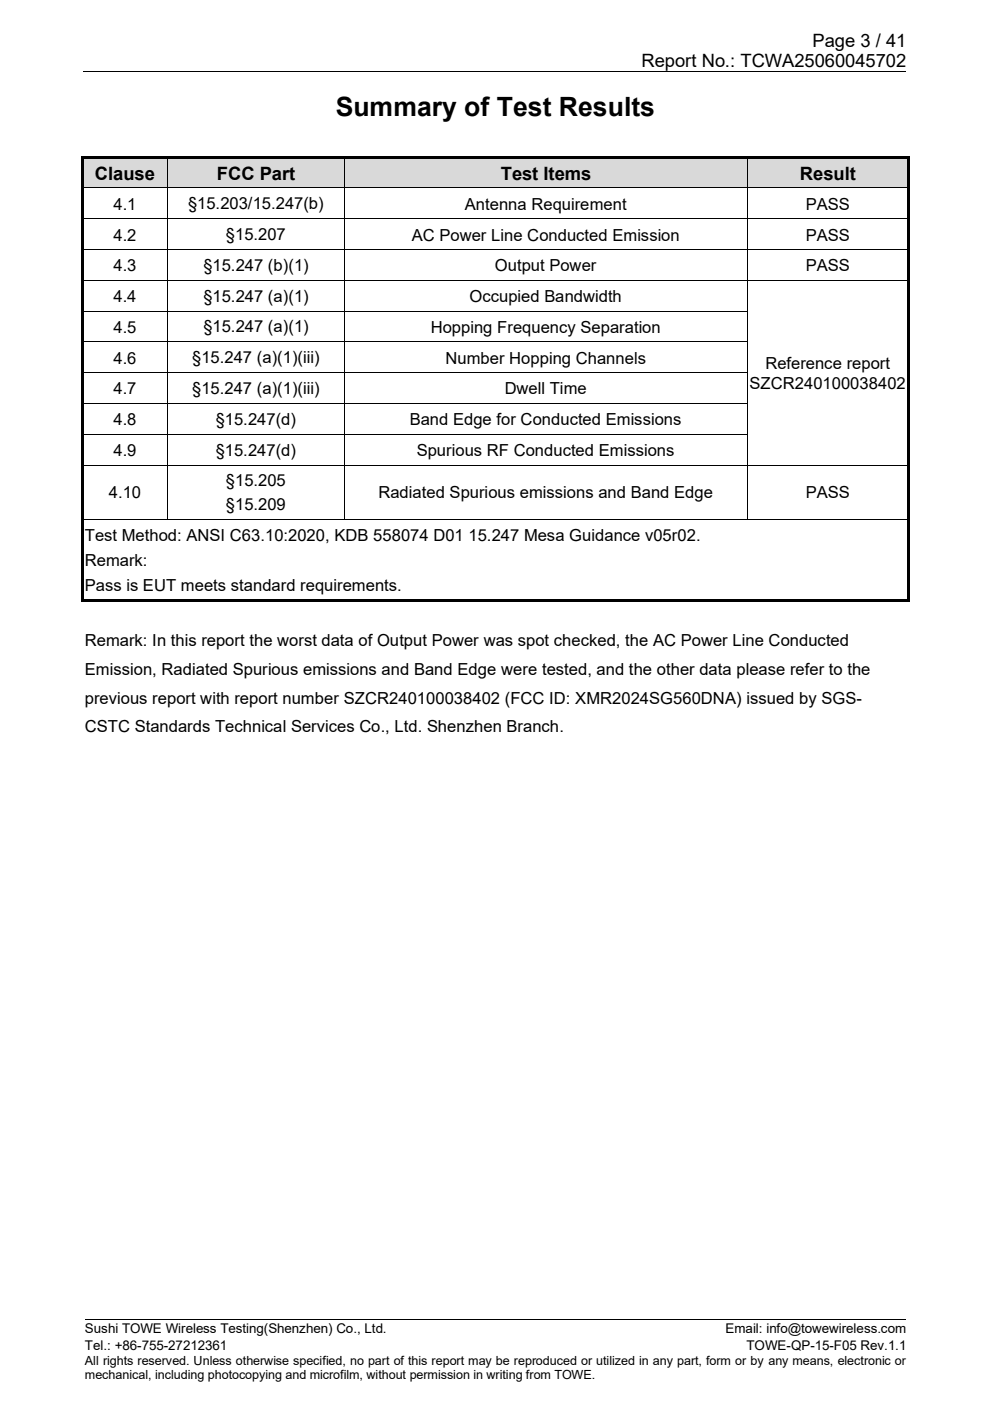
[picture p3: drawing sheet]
<svg xmlns="http://www.w3.org/2000/svg" width="210mm" height="297mm" viewBox="0 0 210 297" stroke-linecap="round" stroke-linejoin="round" font-family="sans-serif">
<defs><g id="words">
<text font-size="5.6" x="71.1" y="24.5">Summary of Test Results</text>
<g font-size="3.9">
<text x="172.2" y="9.9">Page 3 / 41</text>
<text x="136" y="14.1">Report No.: TCWA25060045702</text>
<text x="20.1" y="38.1">Clause</text>
<text x="46" y="38.1">FCC Part</text>
<text x="106.1" y="38.1">Test Items</text>
<text x="169.5" y="38.1">Result</text>
</g>
<g font-size="3.5">
<text x="24.1" y="44.4">4.1</text>
<text x="39.8" y="44.4">§15.203/15.247(b)</text>
<text x="98.5" y="44.4">Antenna Requirement</text>
<text x="170.8" y="44.4">PASS</text>
<text x="24.1" y="51">4.2</text>
<text x="47.9" y="50.9">§15.207</text>
<text x="87.3" y="51">AC Power Line Conducted Emission</text>
<text x="170.8" y="51">PASS</text>
<text x="24.1" y="57.5">4.3</text>
<text x="43.1" y="57.4">§15.247 (b)(1)</text>
<text x="104.9" y="57.5">Output Power</text>
<text x="170.8" y="57.5">PASS</text>
<text x="24.1" y="64">4.4</text>
<text x="43.1" y="63.9">§15.247 (a)(1)</text>
<text x="99.5" y="64">Occupied Bandwidth</text>
<text x="24.1" y="70.5">4.5</text>
<text x="43.1" y="70.4">§15.247 (a)(1)</text>
<text x="91.3" y="70.5">Hopping Frequency Separation</text>
<text x="24.1" y="77.1">4.6</text>
<text x="40.7" y="77">§15.247 (a)(1)(iii)</text>
<text x="94.4" y="77.1">Number Hopping Channels</text>
<text x="24.1" y="83.6">4.7</text>
<text x="40.7" y="83.5">§15.247 (a)(1)(iii)</text>
<text x="107" y="83.6">Dwell Time</text>
<text x="158.9" y="82.4">SZCR240100038402</text>
<text x="162.2" y="78.2">Reference report</text>
<text x="24.1" y="90.1">4.8</text>
<text x="45.7" y="90.1">§15.247(d)</text>
<text x="86.8" y="90.1">Band Edge for Conducted Emissions</text>
<text x="24.1" y="96.7">4.9</text>
<text x="45.7" y="96.6">§15.247(d)</text>
<text x="88.3" y="96.7">Spurious RF Conducted Emissions</text>
<text x="23.1" y="105.6">4.10</text>
<text x="47.9" y="103">§15.205</text>
<text x="80.2" y="105.6">Radiated Spurious emissions and Band Edge</text>
<text x="170.8" y="105.6">PASS</text>
<text x="47.9" y="108.1">§15.209</text>
<text x="18" y="114.7">Test Method: ANSI C63.10:2020, KDB 558074 D01 15.247 Mesa Guidance v05r02.</text>
<text x="18" y="119.9">Remark:</text>
<text x="18" y="125.2">Pass is EUT meets standard requirements.</text>
<text x="18" y="137">Remark: In this report the worst data of Output Power was spot checked, the AC Power Line Conducted</text>
<text x="18" y="143.1">Emission, Radiated Spurious emissions and Band Edge were tested, and the other data please refer to the</text>
<text x="18" y="149.2">previous report with report number SZCR240100038402 (FCC ID: XMR2024SG560DNA) issued by SGS-</text>
<text x="18" y="155.2">CSTC Standards Technical Services Co., Ltd. Shenzhen Branch.</text>
</g>
<g font-size="2.8">
<text x="18" y="282.6">Sushi TOWE Wireless Testing(Shenzhen) Co., Ltd.</text>
<text x="18" y="286.2">Tel.: +86-755-27212361</text>
<text x="153.7" y="282.5">Email: info@towewireless.com</text>
<text x="158.2" y="286.2">TOWE-QP-15-F05 Rev.1.1</text>
</g>
<g font-size="2.7">
<text x="18" y="289.3">All rights reserved. Unless otherwise specified, no part of this report may be reproduced or utilized in any part, form or by any means, electronic or</text>
<text x="18" y="292.4">mechanical, including photocopying and microfilm, without permission in writing from TOWE.</text>
</g>
</g></defs>
<path d="M17.7 15.1h174.3M18 279.6h90M108.2 279.6h37.3M145.7 279.6h46.3" fill="none" stroke="#000" stroke-width=".21"/>
<g fill="#000">
<path d="M55.3 15h.1v.2h-.1z" fill-rule="evenodd"/>
<path d="M108 279.5h.2v.2h-.2z" fill-rule="evenodd"/>
<path d="M145.5 279.5h.2v.2h-.2z" fill-rule="evenodd"/>
</g>
<g fill="#d9d9d9">
<path d="M17.8 33.7h17.6v6h-17.6z" fill-rule="evenodd"/>
<path d="M18 34.5h17.1v4.5h-17.1z" fill-rule="evenodd"/>
<path d="M35.6 33.7h37.3v6h-37.3z" fill-rule="evenodd"/>
<path d="M36 34.5h36.5v4.5h-36.5z" fill-rule="evenodd"/>
<path d="M73.1 33.7h85.2v6h-85.2z" fill-rule="evenodd"/>
<path d="M73.5 34.5h84.4v4.5h-84.4z" fill-rule="evenodd"/>
<path d="M158.5 33.7h33.8v6h-33.8z" fill-rule="evenodd"/>
<path d="M158.9 34.5h33.2v4.5h-33.2z" fill-rule="evenodd"/>
</g>
<g fill="#000">
<path d="M17.2 33.2h.5v.5h-.5z" fill-rule="evenodd"/>
<path d="M17.2 33.2h.5v.5h-.5z" fill-rule="evenodd"/>
<path d="M17.7 33.2h17.7v.5h-17.7z" fill-rule="evenodd"/>
</g>
<path d="M17.7 33.7h17.7" fill="none" stroke="#d9d9d9" stroke-width=".21"/>
<path d="M35.6 33.7h.3z" fill-rule="evenodd" fill="#d9d9d9"/>
<g fill="#000">
<path d="M35.4 33.7h.2z" fill-rule="evenodd"/>
<path d="M35.4 33.2h.5v.5h-.5z" fill-rule="evenodd"/>
<path d="M35.9 33.2h37v.5h-37z" fill-rule="evenodd"/>
</g>
<path d="M35.9 33.7h37" fill="none" stroke="#d9d9d9" stroke-width=".21"/>
<path d="M73.1 33.7h.3z" fill-rule="evenodd" fill="#d9d9d9"/>
<g fill="#000">
<path d="M72.9 33.7h.2z" fill-rule="evenodd"/>
<path d="M72.9 33.2h.5v.5h-.5z" fill-rule="evenodd"/>
<path d="M73.4 33.2h84.9v.5h-84.9z" fill-rule="evenodd"/>
</g>
<path d="M73.4 33.7h84.9" fill="none" stroke="#d9d9d9" stroke-width=".21"/>
<path d="M158.4 33.7h.4z" fill-rule="evenodd" fill="#d9d9d9"/>
<g fill="#000">
<path d="M17.2 33.7h.5v6h-.5z" fill-rule="evenodd"/>
<path d="M17.2 39.7h.5v.2h-.5z" fill-rule="evenodd"/>
<path d="M35.4 39.7h.2v.2h-.2z" fill-rule="evenodd"/>
<path d="M72.9 39.7h.2v.2h-.2z" fill-rule="evenodd"/>
<path d="M158.3 33.7h.1z" fill-rule="evenodd"/>
<path d="M158.3 33.2h.5v.5h-.5z" fill-rule="evenodd"/>
<path d="M158.3 39.7h.1v.2h-.1z" fill-rule="evenodd"/>
<path d="M158.8 33.2h33.5v.5h-33.5z" fill-rule="evenodd"/>
<path d="M192.3 33.2h.5v.5h-.5z" fill-rule="evenodd"/>
<path d="M192.3 33.2h.5v.5h-.5z" fill-rule="evenodd"/>
<path d="M192.3 33.7h.5v6h-.5z" fill-rule="evenodd"/>
<path d="M192.3 39.7h.5v.2h-.5z" fill-rule="evenodd"/>
<path d="M17.2 39.9h.5v6.3h-.5z" fill-rule="evenodd"/>
<path d="M17.2 46.2h.5v.2h-.5z" fill-rule="evenodd"/>
<path d="M17.2 46.4h.5v6.4h-.5z" fill-rule="evenodd"/>
<path d="M17.2 52.8h.5v.2h-.5z" fill-rule="evenodd"/>
<path d="M17.2 53h.5v6.3h-.5z" fill-rule="evenodd"/>
<path d="M17.2 59.3h.5v.2h-.5z" fill-rule="evenodd"/>
<path d="M35.4 46.2h.2v.2h-.2z" fill-rule="evenodd"/>
<path d="M35.4 52.8h.2v.2h-.2z" fill-rule="evenodd"/>
<path d="M35.4 59.3h.2v.2h-.2z" fill-rule="evenodd"/>
<path d="M72.9 46.2h.2v.2h-.2z" fill-rule="evenodd"/>
<path d="M72.9 52.8h.2v.2h-.2z" fill-rule="evenodd"/>
<path d="M72.9 59.3h.2v.2h-.2z" fill-rule="evenodd"/>
<path d="M158.3 46.2h.1v.2h-.1z" fill-rule="evenodd"/>
<path d="M158.3 52.8h.1v.2h-.1z" fill-rule="evenodd"/>
<path d="M158.3 59.3h.1v.2h-.1z" fill-rule="evenodd"/>
<path d="M192.3 39.9h.5v6.3h-.5z" fill-rule="evenodd"/>
<path d="M192.3 46.2h.5v.2h-.5z" fill-rule="evenodd"/>
<path d="M192.3 46.4h.5v6.4h-.5z" fill-rule="evenodd"/>
<path d="M192.3 52.8h.5v.2h-.5z" fill-rule="evenodd"/>
<path d="M192.3 53h.5v6.3h-.5z" fill-rule="evenodd"/>
<path d="M192.3 59.3h.5v.2h-.5z" fill-rule="evenodd"/>
<path d="M17.2 59.5h.5v6.3h-.5z" fill-rule="evenodd"/>
<path d="M17.2 65.8h.5v.2h-.5z" fill-rule="evenodd"/>
<path d="M17.2 66h.5v6.4h-.5z" fill-rule="evenodd"/>
<path d="M17.2 72.4h.5v.1h-.5z" fill-rule="evenodd"/>
<path d="M17.2 72.5h.5v6.4h-.5z" fill-rule="evenodd"/>
<path d="M17.2 78.9h.5v.1h-.5z" fill-rule="evenodd"/>
<path d="M35.4 65.8h.2v.2h-.2z" fill-rule="evenodd"/>
<path d="M35.4 72.4h.2v.1h-.2z" fill-rule="evenodd"/>
<path d="M35.4 78.9h.2v.1h-.2z" fill-rule="evenodd"/>
<path d="M72.9 65.8h.2v.2h-.2z" fill-rule="evenodd"/>
<path d="M72.9 72.4h.2v.1h-.2z" fill-rule="evenodd"/>
<path d="M72.9 78.9h.2v.1h-.2z" fill-rule="evenodd"/>
<path d="M158.3 65.8h.1v.2h-.1z" fill-rule="evenodd"/>
<path d="M158.3 72.4h.1v.1h-.1z" fill-rule="evenodd"/>
<path d="M158.3 78.9h.1v.1h-.1z" fill-rule="evenodd"/>
<path d="M192.3 59.5h.5v6.3h-.5z" fill-rule="evenodd"/>
<path d="M192.3 65.8h.5v.2h-.5z" fill-rule="evenodd"/>
<path d="M192.3 66h.5v6.4h-.5z" fill-rule="evenodd"/>
<path d="M192.3 72.4h.5v.1h-.5z" fill-rule="evenodd"/>
<path d="M192.3 72.5h.5v6.4h-.5z" fill-rule="evenodd"/>
<path d="M192.3 78.9h.5v.1h-.5z" fill-rule="evenodd"/>
<path d="M17.2 79h.5v6.4h-.5z" fill-rule="evenodd"/>
<path d="M17.2 85.4h.5v.2h-.5z" fill-rule="evenodd"/>
<path d="M17.2 85.6h.5v6.4h-.5z" fill-rule="evenodd"/>
<path d="M17.2 92h.5v.1h-.5z" fill-rule="evenodd"/>
<path d="M17.2 92.1h.5v6.4h-.5z" fill-rule="evenodd"/>
<path d="M17.2 98.5h.5v.2h-.5z" fill-rule="evenodd"/>
<path d="M35.4 85.4h.2v.2h-.2z" fill-rule="evenodd"/>
<path d="M35.4 92h.2v.1h-.2z" fill-rule="evenodd"/>
<path d="M35.4 98.5h.2v.2h-.2z" fill-rule="evenodd"/>
<path d="M72.9 85.4h.2v.2h-.2z" fill-rule="evenodd"/>
<path d="M72.9 92h.2v.1h-.2z" fill-rule="evenodd"/>
<path d="M72.9 98.5h.2v.2h-.2z" fill-rule="evenodd"/>
<path d="M158.3 85.4h.1v.2h-.1z" fill-rule="evenodd"/>
<path d="M158.3 92h.1v.1h-.1z" fill-rule="evenodd"/>
<path d="M158.3 98.5h.1v.2h-.1z" fill-rule="evenodd"/>
<path d="M192.3 79h.5v6.4h-.5z" fill-rule="evenodd"/>
<path d="M192.3 85.4h.5v.2h-.5z" fill-rule="evenodd"/>
<path d="M192.3 85.6h.5v6.4h-.5z" fill-rule="evenodd"/>
<path d="M192.3 92h.5v.1h-.5z" fill-rule="evenodd"/>
<path d="M192.3 92.1h.5v6.4h-.5z" fill-rule="evenodd"/>
<path d="M192.3 98.5h.5v.2h-.5z" fill-rule="evenodd"/>
<path d="M17.2 98.7h.5v11.3h-.5z" fill-rule="evenodd"/>
<path d="M17.2 110h.5v.1h-.5z" fill-rule="evenodd"/>
<path d="M35.4 110h.2v.1h-.2z" fill-rule="evenodd"/>
<path d="M72.9 110h.2v.1h-.2z" fill-rule="evenodd"/>
<path d="M158.3 110h.1v.1h-.1z" fill-rule="evenodd"/>
<path d="M192.3 98.7h.5v11.3h-.5z" fill-rule="evenodd"/>
<path d="M192.3 110h.5v.1h-.5z" fill-rule="evenodd"/>
<path d="M17.2 110.1h.5v17h-.5z" fill-rule="evenodd"/>
<path d="M17.2 127.1h.5v.5h-.5z" fill-rule="evenodd"/>
<path d="M17.2 127.1h.5v.5h-.5z" fill-rule="evenodd"/>
<path d="M17.7 127.1h174.6v.5h-174.6z" fill-rule="evenodd"/>
<path d="M192.3 110.1h.5v17h-.5z" fill-rule="evenodd"/>
<path d="M192.3 127.1h.5v.5h-.5z" fill-rule="evenodd"/>
<path d="M192.3 127.1h.5v.5h-.5z" fill-rule="evenodd"/>
</g>
<path d="M158.8 33.7h33.5" fill="none" stroke="#d9d9d9" stroke-width=".21"/>
<g fill="none" stroke="#000" stroke-width=".21">
<path d="M17.7 39.8h17.7M35.5 33.7v6M35.5 39.9v6.3M35.6 39.8h37.3M73 33.7v6M73 39.9v6.3M73.1 39.8h85.2M158.4 33.7v6M158.4 39.9v6.3M158.4 39.8h33.9M17.7 46.3h17.7M17.7 52.9h17.7"/>
<path d="M17.7 59.4h17.7M35.5 46.4v6.4M35.5 53v6.3M35.5 59.5v6.3M35.6 46.3h37.3M35.6 52.9h37.3M35.6 59.4h37.3M73 46.4v6.4M73 53v6.3M73 59.5v6.3M73.1 46.3h85.2M73.1 52.9h85.2"/>
<path d="M73.1 59.4h85.2M158.4 46.4v6.4M158.4 53v6.3M158.4 59.5v6.3M158.4 46.3h33.9M158.4 52.9h33.9M158.4 59.4h33.9M17.7 65.9h17.7M17.7 72.4h17.7M17.7 79h17.7M35.5 66v6.4M35.5 72.5v6.4"/>
<path d="M35.5 79v6.4M35.6 65.9h37.3M35.6 72.4h37.3M35.6 79h37.3M73 66v6.4M73 72.5v6.4M73 79v6.4M73.1 65.9h85.2M73.1 72.4h85.2M73.1 79h85.2M158.4 66v6.4M158.4 72.5v6.4"/>
<path d="M158.4 79v6.4M17.7 85.5h17.7M17.7 92.1h17.7M17.7 98.6h17.7M35.5 85.6v6.4M35.5 92.1v6.4M35.5 98.7v11.3M35.6 85.5h37.3M35.6 92.1h37.3M35.6 98.6h37.3M73 85.6v6.4M73 92.1v6.4"/>
<path d="M73 98.7v11.3M73.1 85.5h85.2M73.1 92.1h85.2M73.1 98.6h85.2M158.4 85.6v6.4M158.4 92.1v6.4M158.4 98.7v11.3M158.4 98.6h33.9M17.7 110h17.7M35.6 110h37.3M73.1 110h85.2M158.4 110h33.9"/>
</g>
<use href="#words"/>
</svg>
